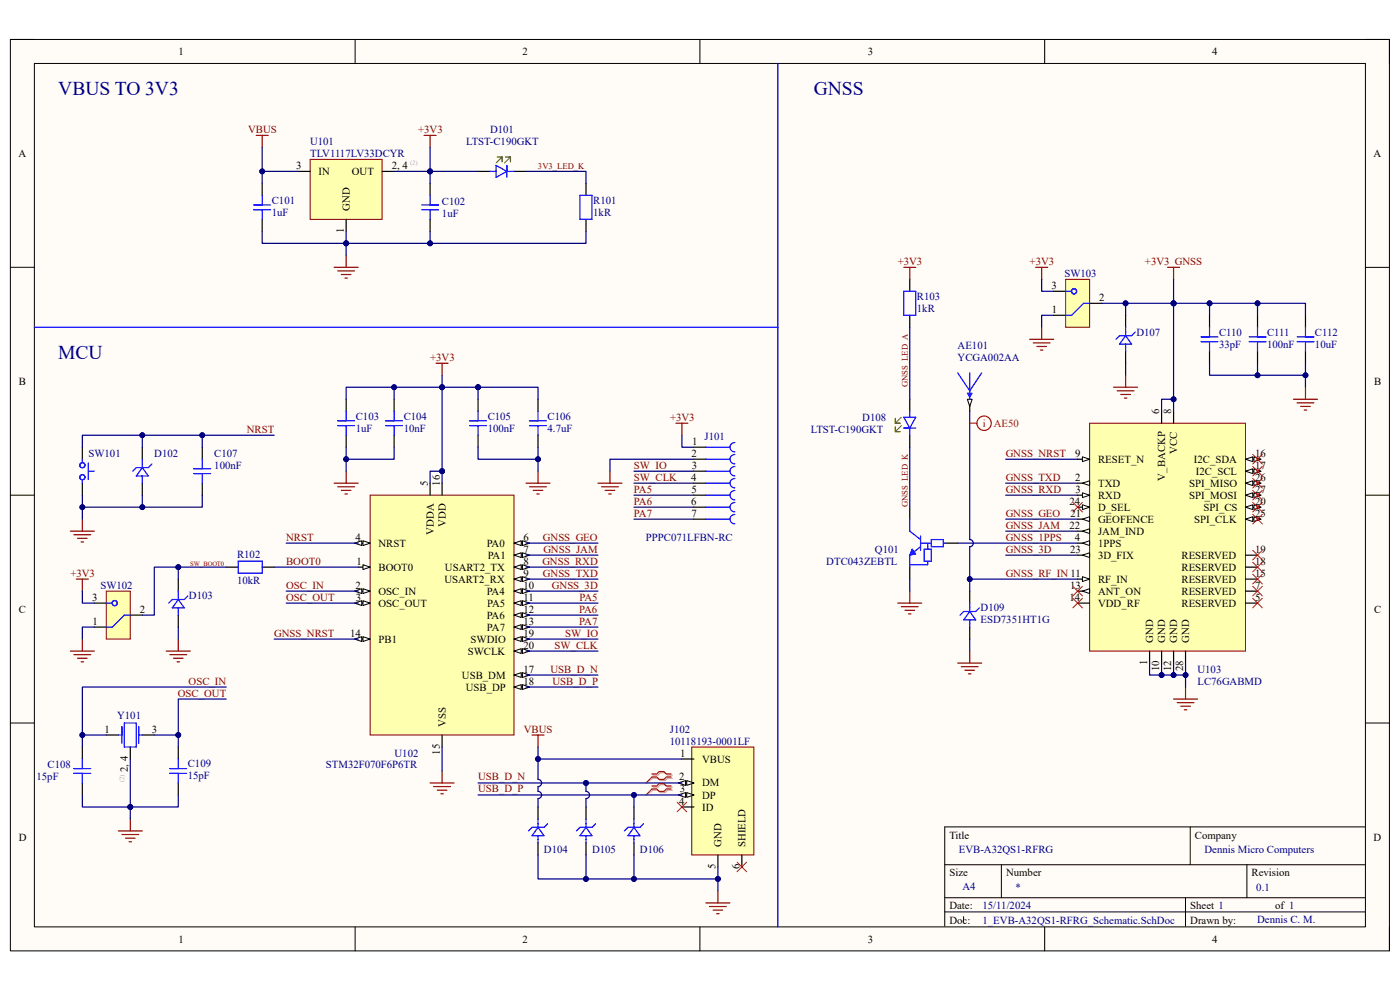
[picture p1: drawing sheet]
<svg xmlns="http://www.w3.org/2000/svg" width="297mm" height="210mm" viewBox="0 0 297 210" stroke-linecap="round" stroke-linejoin="round" font-family="sans-serif">
<defs><g id="words">
<g font-size="4.1" fill="#000080">
<text x="12.4" y="20.2">VBUS TO 3V3</text>
<text x="172.6" y="20.2">GNSS</text>
<text x="12.4" y="76.2">MCU</text>
</g>
<g font-size="2.3">
<text x="37.9" y="11.7">1</text>
<text x="110.9" y="11.7">2</text>
<text x="184.1" y="11.7">3</text>
<text x="257.1" y="11.7">4</text>
<text x="3.9" y="33.3">A</text>
<text x="62.8" y="35.9">3</text>
<text x="83.1" y="35.9">2, 4</text>
<text x="291.4" y="33.3">A</text>
<text x="67.6" y="37.1">IN</text>
<text x="74.6" y="37.1">OUT</text>
<text x="74.2" y="44.7" transform="rotate(-90 74.2 44.7)">GND</text>
<text x="72.9" y="49.4" transform="rotate(-90 72.9 49.4)">1</text>
<text x="223.1" y="61.3">3</text>
<text x="233.2" y="63.8">2</text>
<text x="223.2" y="66.4">1</text>
<text x="4" y="81.6">B</text>
<text x="291.5" y="81.6">B</text>
<text x="245.9" y="87.8" transform="rotate(-90 245.9 87.8)">6</text>
<text x="248.5" y="87.8" transform="rotate(-90 248.5 87.8)">8</text>
<text x="146.9" y="94.4">1</text>
<text x="146.6" y="102">4</text>
<text x="146.7" y="96.9">2</text>
<text x="146.8" y="99.4">3</text>
<text x="228.1" y="102">2</text>
<text x="228.1" y="96.9">9</text>
<text x="233" y="98.2">RESET_N</text>
<text x="247.2" y="101.9" transform="rotate(-90 247.2 101.9)">V_BACKP</text>
<text x="249.7" y="96.2" transform="rotate(-90 249.7 96.2)">VCC</text>
<text x="253.3" y="98.2">I2C_SDA</text>
<text x="253.7" y="100.7">I2C_SCL</text>
<text x="266.3" y="96.9">16</text>
<text x="266.3" y="99.4">17</text>
<text x="266.3" y="102">26</text>
<text x="90.8" y="103" transform="rotate(-90 90.8 103)">5</text>
<text x="93.3" y="103" transform="rotate(-90 93.3 103)">16</text>
<text x="146.6" y="107.1">6</text>
<text x="146.7" y="104.5">5</text>
<text x="226.9" y="107.1">24</text>
<text x="228.2" y="104.5">3</text>
<text x="233" y="103.3">TXD</text>
<text x="233" y="105.8">RXD</text>
<text x="252.3" y="103.3">SPI_MISO</text>
<text x="252.3" y="105.8">SPI_MOSI</text>
<text x="266.3" y="107.1">20</text>
<text x="266.3" y="104.5">27</text>
<text x="92" y="113.5" transform="rotate(-90 92 113.5)">VDDA</text>
<text x="94.6" y="111.7" transform="rotate(-90 94.6 111.7)">VDD</text>
<text x="146.7" y="109.6">7</text>
<text x="226.9" y="112.1">22</text>
<text x="227.1" y="109.6">21</text>
<text x="233" y="110.9">GEOFENCE</text>
<text x="233" y="113.4">JAM_IND</text>
<text x="233" y="108.3">D_SEL</text>
<text x="253.4" y="110.9">SPI_CLK</text>
<text x="255.3" y="108.3">SPI_CS</text>
<text x="266.3" y="109.6">25</text>
<text x="75.4" y="114.7">4</text>
<text x="75.6" y="119.8">1</text>
<text x="80.3" y="116">NRST</text>
<text x="103.3" y="116">PA0</text>
<text x="103.5" y="118.5">PA1</text>
<text x="111.1" y="114.7">6</text>
<text x="111.1" y="117.3">7</text>
<text x="111.1" y="119.8">8</text>
<text x="227" y="117.3">23</text>
<text x="228" y="114.7">4</text>
<text x="233" y="116">1PPS</text>
<text x="233" y="118.5">3D_FIX</text>
<text x="250.7" y="118.5">RESERVED</text>
<text x="266.3" y="119.8">18</text>
<text x="266.3" y="117.3">19</text>
<text x="75.4" y="124.9">2</text>
<text x="80.3" y="121.1">BOOT0</text>
<text x="94.3" y="123.6">USART2_RX</text>
<text x="94.4" y="121.1">USART2_TX</text>
<text x="111.1" y="122.3">9</text>
<text x="111.1" y="124.9">10</text>
<text x="227" y="124.9">13</text>
<text x="233" y="123.6">RF_IN</text>
<text x="250.7" y="123.6">RESERVED</text>
<text x="250.7" y="121.1">RESERVED</text>
<text x="266.3" y="124.9">7</text>
<text x="266.3" y="122.3">15</text>
<text x="4" y="130">C</text>
<text x="19.6" y="127.4">3</text>
<text x="29.7" y="130">2</text>
<text x="75.5" y="127.4">3</text>
<text x="80.3" y="126.2">OSC_IN</text>
<text x="80.3" y="128.7">OSC_OUT</text>
<text x="103.3" y="126.2">PA4</text>
<text x="103.3" y="131.2">PA6</text>
<text x="103.3" y="128.7">PA5</text>
<text x="111.1" y="127.4">11</text>
<text x="111.1" y="130">12</text>
<text x="226.9" y="127.4">14</text>
<text x="233" y="126.2">ANT_ON</text>
<text x="233" y="128.7">VDD_RF</text>
<text x="250.7" y="128.7">RESERVED</text>
<text x="250.7" y="126.2">RESERVED</text>
<text x="266.3" y="127.4">5</text>
<text x="291.5" y="130">C</text>
<text x="19.6" y="132.5">1</text>
<text x="74.3" y="135">14</text>
<text x="80.3" y="136.3">PB1</text>
<text x="99.8" y="136.3">SWDIO</text>
<text x="103.3" y="133.8">PA7</text>
<text x="111.1" y="132.5">13</text>
<text x="111.1" y="135">19</text>
<text x="111.1" y="137.6">20</text>
<text x="244.6" y="136.3" transform="rotate(-90 244.6 136.3)">GND</text>
<text x="247.2" y="136.3" transform="rotate(-90 247.2 136.3)">GND</text>
<text x="249.7" y="136.3" transform="rotate(-90 249.7 136.3)">GND</text>
<text x="252.3" y="136.3" transform="rotate(-90 252.3 136.3)">GND</text>
<text x="98" y="144">USB_DM</text>
<text x="99.2" y="138.9">SWCLK</text>
<text x="111.1" y="142.7">17</text>
<text x="243.4" y="141" transform="rotate(-90 243.4 141)">1</text>
<text x="245.9" y="142.4" transform="rotate(-90 245.9 142.4)">10</text>
<text x="248.5" y="142.4" transform="rotate(-90 248.5 142.4)">12</text>
<text x="251" y="142.3" transform="rotate(-90 251 142.3)">28</text>
<text x="98.8" y="146.5">USB_DP</text>
<text x="111.1" y="145.2">18</text>
<text x="22.2" y="155.4">1</text>
<text x="32.2" y="155.4">3</text>
<text x="94.6" y="154.1" transform="rotate(-90 94.6 154.1)">VSS</text>
<text x="93.3" y="160.1" transform="rotate(-90 93.3 160.1)">15</text>
<text x="144.3" y="160.5">1</text>
<text x="149" y="161.8">VBUS</text>
<text x="27.1" y="163.9" transform="rotate(-90 27.1 163.9)">2, 4</text>
<text x="144.1" y="165.6">2</text>
<text x="149" y="166.8">DM</text>
<text x="144.1" y="170.7">4</text>
<text x="144.2" y="168.1">3</text>
<text x="149" y="169.4">DP</text>
<text x="149" y="172">ID</text>
<text x="4" y="178.3">D</text>
<text x="153.1" y="179.6" transform="rotate(-90 153.1 179.6)">GND</text>
<text x="158.2" y="179.6" transform="rotate(-90 158.2 179.6)">SHIELD</text>
<text x="201.4" y="177.9">Title</text>
<text x="253.5" y="177.9">Company</text>
<text x="291.4" y="178.3">D</text>
<text x="151.8" y="184.4" transform="rotate(-90 151.8 184.4)">5</text>
<text x="156.9" y="184.4" transform="rotate(-90 156.9 184.4)">6</text>
<text x="201.4" y="185.9">Size</text>
<text x="213.4" y="185.9">Number</text>
<text x="265.5" y="185.9">Revision</text>
<text x="201.4" y="192.9">Date:</text>
<text x="201.4" y="195.9">Doc:</text>
<text x="252.5" y="195.9">Drawn by:</text>
<text x="252.5" y="192.9">Sheet 1</text>
<text x="270.5" y="192.9">of 1</text>
<text x="37.9" y="199.9">1</text>
<text x="110.9" y="199.9">2</text>
<text x="184.1" y="199.9">3</text>
<text x="257.1" y="199.9">4</text>
</g>
<g font-size="2.3" fill="#800000">
<text x="52.6" y="28.2">VBUS</text>
<text x="88.7" y="28.2">+3V3</text>
<text x="190.5" y="56.2">+3V3</text>
<text x="218.4" y="56.2">+3V3</text>
<text x="242.9" y="56.2">+3V3_GNSS</text>
<text x="91.3" y="76.5">+3V3</text>
<text x="142.2" y="89.3">+3V3</text>
<text x="52.4" y="91.8">NRST</text>
<text x="134.5" y="99.4">SW_IO</text>
<text x="134.5" y="102">SW_CLK</text>
<text x="213.4" y="102">GNSS_TXD</text>
<text x="213.4" y="96.9">GNSS_NRST</text>
<text x="134.5" y="104.5">PA5</text>
<text x="134.5" y="107.1">PA6</text>
<text x="213.4" y="104.5">GNSS_RXD</text>
<text x="134.5" y="109.6">PA7</text>
<text x="213.4" y="109.6">GNSS_GEO</text>
<text x="213.4" y="112.1">GNSS_JAM</text>
<text x="60.7" y="114.7">NRST</text>
<text x="60.7" y="119.8">BOOT0</text>
<text x="115.1" y="119.8">GNSS_RXD</text>
<text x="115.2" y="114.7">GNSS_GEO</text>
<text x="115.3" y="117.3">GNSS_JAM</text>
<text x="213.4" y="117.3">GNSS_3D</text>
<text x="213.4" y="114.7">GNSS_1PPS</text>
<text x="14.9" y="122.3">+3V3</text>
<text x="60.7" y="124.9">OSC_IN</text>
<text x="115.2" y="122.3">GNSS_TXD</text>
<text x="117.1" y="124.9">GNSS_3D</text>
<text x="213.4" y="122.3">GNSS_RF_IN 11</text>
<text x="60.7" y="127.4">OSC_OUT</text>
<text x="122.9" y="130">PA6</text>
<text x="122.9" y="127.4">PA5</text>
<text x="58.2" y="135">GNSS_NRST</text>
<text x="117.6" y="137.6">SW_CLK</text>
<text x="119.9" y="135">SW_IO</text>
<text x="122.9" y="132.5">PA7</text>
<text x="116.8" y="142.7">USB_D_N</text>
<text x="37.7" y="147.8">OSC_OUT</text>
<text x="40" y="145.2">OSC_IN</text>
<text x="117.2" y="145.2">USB_D_P</text>
<text x="111.1" y="155.4">VBUS</text>
<text x="101.4" y="165.6">USB_D_N</text>
<text x="101.4" y="168.1">USB_D_P</text>
</g>
<g font-size="2.3" fill="#000080">
<text x="104" y="28.2">D101</text>
<text x="65.8" y="30.7">U101</text>
<text x="65.8" y="33.3">TLV1117LV33DCYR</text>
<text x="98.9" y="30.7">LTST-C190GKT</text>
<text x="57.7" y="45.8">1uF</text>
<text x="57.7" y="43.2">C101</text>
<text x="93.8" y="46">1uF</text>
<text x="93.8" y="43.5">C102</text>
<text x="125.9" y="45.8">1kR</text>
<text x="125.9" y="43.2">R101</text>
<text x="225.8" y="58.7">SW103</text>
<text x="194.5" y="63.6">R103</text>
<text x="194.5" y="66.1">1kR</text>
<text x="241.1" y="71.2">D107</text>
<text x="258.6" y="71.2">C110</text>
<text x="268.8" y="71.2">C111</text>
<text x="279" y="71.2">C112</text>
<text x="203.2" y="74">AE101</text>
<text x="203.2" y="76.5">YCGA002AA</text>
<text x="258.6" y="73.7">33pF</text>
<text x="268.8" y="73.7">100nF</text>
<text x="279" y="73.7">10uF</text>
<text x="75.5" y="89">C103</text>
<text x="85.6" y="89">C104</text>
<text x="103.5" y="89">C105</text>
<text x="116.2" y="89">C106</text>
<text x="182.9" y="89.3">D108</text>
<text x="75.5" y="91.6">1uF</text>
<text x="85.6" y="91.6">10nF</text>
<text x="103.5" y="91.6">100nF</text>
<text x="116.2" y="91.6">4.7uF</text>
<text x="149.5" y="93.3">J101</text>
<text x="172" y="91.8">LTST-C190GKT</text>
<text x="18.8" y="96.9">SW101</text>
<text x="32.7" y="96.9">D102</text>
<text x="45.5" y="99.4">100nF</text>
<text x="45.5" y="96.9">C107</text>
<text x="50.3" y="118.3">R102</text>
<text x="137" y="114.7">PPPC071LFBN-RC</text>
<text x="175.3" y="119.8">DTC043ZEBTL</text>
<text x="185.6" y="117.3">Q101</text>
<text x="21.3" y="124.9">SW102</text>
<text x="50.3" y="123.9">10kR</text>
<text x="40.1" y="127.2">D103</text>
<text x="208" y="129.7">D109</text>
<text x="208" y="132.2">ESD7351HT1G</text>
<text x="254" y="142.7">U103</text>
<text x="254" y="145.2">LC76GABMD</text>
<text x="24.8" y="152.6">Y101</text>
<text x="142.1" y="155.4">J102</text>
<text x="83.7" y="160.5">U102</text>
<text x="142.1" y="157.9">10118193-0001LF</text>
<text x="7.7" y="165.6">15pF</text>
<text x="10.1" y="163">C108</text>
<text x="39.8" y="165.3">15pF</text>
<text x="39.8" y="162.8">C109</text>
<text x="69.1" y="163">STM32F070F6P6TR</text>
<text x="115.4" y="180.8">D104</text>
<text x="125.6" y="180.8">D105</text>
<text x="135.8" y="180.8">D106</text>
<text x="203.4" y="180.9">EVB-A32QS1-RFRG</text>
<text x="255.5" y="180.9">Dennis Micro Computers</text>
<text x="204.2" y="188.7">A4</text>
<text x="215.4" y="188.9">*</text>
<text x="266.5" y="188.9">0.1</text>
<text x="208.4" y="192.9">15/11/2024</text>
<text x="208.4" y="195.9">1_EVB-A32QS1-RFRG_Schematic.SchDoc</text>
<text x="266.7" y="195.8">Dennis C. M.</text>
</g>
<g font-size="2.3" fill="#f00">
<text x="208.5" y="90.6">i</text>
<text x="210.8" y="90.6">AE50</text>
</g>
<g font-size="1.8" fill="#800000">
<text x="114.1" y="35.9">3V3_LED_K</text>
<text x="192.6" y="82.1" transform="rotate(-90 192.6 82.1)">GNSS_LED_A</text>
<text x="192.6" y="107.6" transform="rotate(-90 192.6 107.6)">GNSS_LED_K</text>
</g>
<g font-size="1.4" fill="#b2b0ad">
<text x="87" y="35">(2)</text>
<text x="26.3" y="166" transform="rotate(-90 26.3 166)">(2)</text>
</g>
<text font-size="1.4" fill="#800000" x="40.3" y="120">SW_BOOT0</text>
</g></defs>
<path d="M2.2 8.4h292.6v193.3h-292.6z" fill-rule="evenodd" fill="#fffcf8"/>
<path d="M2.2 8.4h292.6v193.3h-292.6z" fill="none" stroke="#000" stroke-width=".21"/>
<path d="M7.3 13.5h282.4v183.1h-282.4z" fill-rule="evenodd" fill="#fffcf8"/>
<g fill="none" stroke="#000" stroke-width=".21">
<path d="M2.2 8.4h5.1M7.3 13.5h282.4v183.1h-282.4zM75.3 8.4v5.1M148.5 8.4v5.1M221.6 8.4v5.1M289.7 8.4h5.1v5.1M2.2 56.7h5.1M289.7 56.7h5.1M2.2 105h5.1M289.7 105.1h5.1M2.2 153.4h5.1M289.7 153.4h5.1"/>
<path d="M252.5 175.4v8M289.6 175.4h-89.2v21.1M75.3 196.6v5.1M148.5 196.6v5.1M200.4 183.4h89.2M200.4 190.4h89.2M200.4 193.5h89.2M204.4 194.5v1M212.4 183.4v7M221.6 196.6v5.1M251.5 190.4v6.1M264.5 183.4v7"/>
<path d="M294.8 196.6v5.1"/>
</g>
<path d="M65.8 33.8h15.3v12.7h-15.3z" fill-rule="evenodd" fill="#ffffb0"/>
<path d="M65.8 33.8h15.3v12.7h-15.3z" fill="none" stroke="#800000" stroke-width=".21"/>
<path d="M63.3 36.4h2.5M81.1 36.4h2.5M73.4 46.5v2.6" fill="none" stroke="#000" stroke-width=".25"/>
<path d="M78.5 105h30.6v50.9h-30.6z" fill-rule="evenodd" fill="#ffffb0"/>
<path d="M78.5 105h30.6v50.9h-30.6z" fill="none" stroke="#800000" stroke-width=".21"/>
<path d="M76 120.3h2.5" fill="none" stroke="#000" stroke-width=".25"/>
<path d="M77 119.8l1.5 .5-1.5 .5z" fill="#f8fcff"/>
<path d="M77 119.8l1.5 .5-1.5 .5z" fill="none" stroke="#000" stroke-width=".21"/>
<path d="M76 125.4h2.5" fill="none" stroke="#000" stroke-width=".25"/>
<path d="M77 124.9l1.5 .5-1.5 .5z" fill="#f8fcff"/>
<path d="M77 124.9l1.5 .5-1.5 .5z" fill="none" stroke="#000" stroke-width=".21"/>
<path d="M75.2 125.4l1.5-.5v1z" fill="#f8fcff"/>
<path d="M75.2 125.4l1.5-.5v1z" fill="none" stroke="#000" stroke-width=".21"/>
<path d="M76 127.9h2.5" fill="none" stroke="#000" stroke-width=".25"/>
<path d="M77 127.4l1.5 .5-1.5 .5z" fill="#f8fcff"/>
<path d="M77 127.4l1.5 .5-1.5 .5z" fill="none" stroke="#000" stroke-width=".21"/>
<path d="M75.2 127.9l1.5-.5v1z" fill="#f8fcff"/>
<path d="M75.2 127.9l1.5-.5v1z" fill="none" stroke="#000" stroke-width=".21"/>
<path d="M76 115.2h2.5" fill="none" stroke="#000" stroke-width=".25"/>
<path d="M77 114.7l1.5 .5-1.5 .5z" fill="#f8fcff"/>
<path d="M77 114.7l1.5 .5-1.5 .5z" fill="none" stroke="#000" stroke-width=".21"/>
<path d="M75.2 115.2l1.5-.5v1z" fill="#f8fcff"/>
<path d="M75.2 115.2l1.5-.5v1z" fill="none" stroke="#000" stroke-width=".21"/>
<path d="M91.2 102.5v2.5M109.1 115.2h2.5" fill="none" stroke="#000" stroke-width=".25"/>
<path d="M109.1 115.2l1.5-.5v1z" fill="#f8fcff"/>
<path d="M109.1 115.2l1.5-.5v1z" fill="none" stroke="#000" stroke-width=".21"/>
<path d="M110.8 114.7l1.6 .5-1.6 .5z" fill="#f8fcff"/>
<path d="M110.8 114.7l1.6 .5-1.6 .5z" fill="none" stroke="#000" stroke-width=".21"/>
<path d="M109.1 117.8h2.5" fill="none" stroke="#000" stroke-width=".25"/>
<path d="M109.1 117.8l1.5-.5v1z" fill="#f8fcff"/>
<path d="M109.1 117.8l1.5-.5v1z" fill="none" stroke="#000" stroke-width=".21"/>
<path d="M110.8 117.3l1.6 .5-1.6 .5z" fill="#f8fcff"/>
<path d="M110.8 117.3l1.6 .5-1.6 .5z" fill="none" stroke="#000" stroke-width=".21"/>
<path d="M109.1 120.3h2.5" fill="none" stroke="#000" stroke-width=".25"/>
<path d="M109.1 120.3l1.5-.5v1z" fill="#f8fcff"/>
<path d="M109.1 120.3l1.5-.5v1z" fill="none" stroke="#000" stroke-width=".21"/>
<path d="M110.8 119.8l1.6 .5-1.6 .5z" fill="#f8fcff"/>
<path d="M110.8 119.8l1.6 .5-1.6 .5z" fill="none" stroke="#000" stroke-width=".21"/>
<path d="M109.1 122.9h2.5" fill="none" stroke="#000" stroke-width=".25"/>
<path d="M109.1 122.9l1.5-.6v1.1z" fill="#f8fcff"/>
<path d="M109.1 122.9l1.5-.6v1.1z" fill="none" stroke="#000" stroke-width=".21"/>
<path d="M110.8 122.3l1.6 .6-1.6 .5z" fill="#f8fcff"/>
<path d="M110.8 122.3l1.6 .6-1.6 .5z" fill="none" stroke="#000" stroke-width=".21"/>
<path d="M109.1 125.4h2.5" fill="none" stroke="#000" stroke-width=".25"/>
<path d="M109.1 125.4l1.5-.5v1z" fill="#f8fcff"/>
<path d="M109.1 125.4l1.5-.5v1z" fill="none" stroke="#000" stroke-width=".21"/>
<path d="M110.8 124.9l1.6 .5-1.6 .5z" fill="#f8fcff"/>
<path d="M110.8 124.9l1.6 .5-1.6 .5z" fill="none" stroke="#000" stroke-width=".21"/>
<path d="M109.1 127.9h2.5" fill="none" stroke="#000" stroke-width=".25"/>
<path d="M109.1 127.9l1.5-.5v1z" fill="#f8fcff"/>
<path d="M109.1 127.9l1.5-.5v1z" fill="none" stroke="#000" stroke-width=".21"/>
<path d="M110.8 127.4l1.6 .5-1.6 .5z" fill="#f8fcff"/>
<path d="M110.8 127.4l1.6 .5-1.6 .5z" fill="none" stroke="#000" stroke-width=".21"/>
<path d="M109.1 130.5h2.5" fill="none" stroke="#000" stroke-width=".25"/>
<path d="M109.1 130.5l1.5-.5v1z" fill="#f8fcff"/>
<path d="M109.1 130.5l1.5-.5v1z" fill="none" stroke="#000" stroke-width=".21"/>
<path d="M110.8 130l1.6 .5-1.6 .5z" fill="#f8fcff"/>
<path d="M110.8 130l1.6 .5-1.6 .5z" fill="none" stroke="#000" stroke-width=".21"/>
<path d="M109.1 133h2.5" fill="none" stroke="#000" stroke-width=".25"/>
<path d="M109.1 133l1.5-.5v1z" fill="#f8fcff"/>
<path d="M109.1 133l1.5-.5v1z" fill="none" stroke="#000" stroke-width=".21"/>
<path d="M110.8 132.5l1.6 .5-1.6 .5z" fill="#f8fcff"/>
<path d="M110.8 132.5l1.6 .5-1.6 .5z" fill="none" stroke="#000" stroke-width=".21"/>
<path d="M76 135.6h2.5" fill="none" stroke="#000" stroke-width=".25"/>
<path d="M77 135.1l1.5 .5-1.5 .5z" fill="#f8fcff"/>
<path d="M77 135.1l1.5 .5-1.5 .5z" fill="none" stroke="#000" stroke-width=".21"/>
<path d="M75.2 135.6l1.5-.5v1z" fill="#f8fcff"/>
<path d="M75.2 135.6l1.5-.5v1z" fill="none" stroke="#000" stroke-width=".21"/>
<path d="M93.8 102.5v2.5M93.8 155.9v2.6M109.1 143.2h2.5" fill="none" stroke="#000" stroke-width=".25"/>
<path d="M109.1 143.2l1.5-.5v1z" fill="#f8fcff"/>
<path d="M109.1 143.2l1.5-.5v1z" fill="none" stroke="#000" stroke-width=".21"/>
<path d="M110.8 142.7l1.6 .5-1.6 .5z" fill="#f8fcff"/>
<path d="M110.8 142.7l1.6 .5-1.6 .5z" fill="none" stroke="#000" stroke-width=".21"/>
<path d="M109.1 145.7h2.5" fill="none" stroke="#000" stroke-width=".25"/>
<path d="M109.1 145.7l1.5-.5v1.1z" fill="#f8fcff"/>
<path d="M109.1 145.7l1.5-.5v1.1z" fill="none" stroke="#000" stroke-width=".21"/>
<path d="M110.8 145.2l1.6 .5-1.6 .6z" fill="#f8fcff"/>
<path d="M110.8 145.2l1.6 .5-1.6 .6z" fill="none" stroke="#000" stroke-width=".21"/>
<path d="M109.1 135.6h2.5" fill="none" stroke="#000" stroke-width=".25"/>
<path d="M109.1 135.6l1.5-.5v1z" fill="#f8fcff"/>
<path d="M109.1 135.6l1.5-.5v1z" fill="none" stroke="#000" stroke-width=".21"/>
<path d="M110.8 135.1l1.6 .5-1.6 .5z" fill="#f8fcff"/>
<path d="M110.8 135.1l1.6 .5-1.6 .5z" fill="none" stroke="#000" stroke-width=".21"/>
<path d="M109.1 138.1h2.5" fill="none" stroke="#000" stroke-width=".25"/>
<path d="M109.1 138.1l1.5-.5v1z" fill="#f8fcff"/>
<path d="M109.1 138.1l1.5-.5v1z" fill="none" stroke="#000" stroke-width=".21"/>
<path d="M110.8 137.6l1.6 .5-1.6 .5z" fill="#f8fcff"/>
<path d="M110.8 137.6l1.6 .5-1.6 .5z" fill="none" stroke="#000" stroke-width=".21"/>
<path d="M231.2 89.8h33v48.3h-33z" fill-rule="evenodd" fill="#ffffb0"/>
<path d="M231.2 89.8h33v48.3h-33z" fill="none" stroke="#800000" stroke-width=".21"/>
<path d="M228.6 102.5h2.6M243.9 138.1v2.6" fill="none" stroke="#000" stroke-width=".25"/>
<path d="M229.6 102.5l1.6-.5v1z" fill="#f8fcff"/>
<path d="M229.6 102.5l1.6-.5v1z" fill="none" stroke="#000" stroke-width=".21"/>
<path d="M228.6 105.1h2.6" fill="none" stroke="#000" stroke-width=".25"/>
<path d="M229.6 104.5l1.6 .6-1.6 .5z" fill="#f8fcff"/>
<path d="M229.6 104.5l1.6 .6-1.6 .5z" fill="none" stroke="#000" stroke-width=".21"/>
<path d="M228.6 115.2h2.6" fill="none" stroke="#000" stroke-width=".25"/>
<path d="M229.6 115.2l1.6-.5v1z" fill="#f8fcff"/>
<path d="M229.6 115.2l1.6-.5v1z" fill="none" stroke="#000" stroke-width=".21"/>
<path d="M228.6 97.4h2.6M246.4 87.2v2.6M249 87.2v2.6M264.2 127.9h2.6M264.2 125.4h2.6" fill="none" stroke="#000" stroke-width=".25"/>
<path d="M229.6 96.9l1.6 .5-1.6 .5z" fill="#f8fcff"/>
<path d="M229.6 96.9l1.6 .5-1.6 .5z" fill="none" stroke="#000" stroke-width=".21"/>
<path d="M228.6 122.9h2.6M246.4 138.1v2.6" fill="none" stroke="#000" stroke-width=".25"/>
<path d="M229.6 122.3l1.6 .6-1.6 .5z" fill="#f8fcff"/>
<path d="M229.6 122.3l1.6 .6-1.6 .5z" fill="none" stroke="#000" stroke-width=".21"/>
<path d="M228.6 125.4h2.6M249 138.1v2.6" fill="none" stroke="#000" stroke-width=".25"/>
<path d="M229.6 125.4l1.6-.5v1z" fill="#f8fcff"/>
<path d="M229.6 125.4l1.6-.5v1z" fill="none" stroke="#000" stroke-width=".21"/>
<path d="M264.2 97.4h2.6M228.6 127.9h2.6M264.2 122.9h2.6" fill="none" stroke="#000" stroke-width=".25"/>
<path d="M264.2 97.4l1.6-.5v1z" fill="#f8fcff"/>
<path d="M264.2 97.4l1.6-.5v1z" fill="none" stroke="#000" stroke-width=".21"/>
<path d="M266 96.9l1.5 .5-1.5 .5z" fill="#f8fcff"/>
<path d="M266 96.9l1.5 .5-1.5 .5z" fill="none" stroke="#000" stroke-width=".21"/>
<path d="M264.2 100h2.6" fill="none" stroke="#000" stroke-width=".25"/>
<path d="M264.2 100l1.6-.5v1z" fill="#f8fcff"/>
<path d="M264.2 100l1.6-.5v1z" fill="none" stroke="#000" stroke-width=".21"/>
<path d="M266 99.5l1.5 .5-1.5 .5z" fill="#f8fcff"/>
<path d="M266 99.5l1.5 .5-1.5 .5z" fill="none" stroke="#000" stroke-width=".21"/>
<path d="M264.2 117.8h2.6M264.2 107.6h2.6M264.2 120.3h2.6" fill="none" stroke="#000" stroke-width=".25"/>
<path d="M264.2 107.6l1.6-.5v1z" fill="#f8fcff"/>
<path d="M264.2 107.6l1.6-.5v1z" fill="none" stroke="#000" stroke-width=".21"/>
<path d="M266 107.1l1.5 .5-1.5 .5z" fill="#f8fcff"/>
<path d="M266 107.1l1.5 .5-1.5 .5z" fill="none" stroke="#000" stroke-width=".21"/>
<path d="M228.6 110.1h2.6" fill="none" stroke="#000" stroke-width=".25"/>
<path d="M229.6 110.1l1.6-.5v1z" fill="#f8fcff"/>
<path d="M229.6 110.1l1.6-.5v1z" fill="none" stroke="#000" stroke-width=".21"/>
<path d="M228.6 112.7h2.6" fill="none" stroke="#000" stroke-width=".25"/>
<path d="M229.6 112.7l1.6-.5v1z" fill="#f8fcff"/>
<path d="M229.6 112.7l1.6-.5v1z" fill="none" stroke="#000" stroke-width=".21"/>
<path d="M228.6 117.8h2.6" fill="none" stroke="#000" stroke-width=".25"/>
<path d="M229.6 117.8l1.6-.5v1z" fill="#f8fcff"/>
<path d="M229.6 117.8l1.6-.5v1z" fill="none" stroke="#000" stroke-width=".21"/>
<path d="M228.6 107.6h2.6" fill="none" stroke="#000" stroke-width=".25"/>
<path d="M229.6 107.1l1.6 .5-1.6 .5z" fill="#f8fcff"/>
<path d="M229.6 107.1l1.6 .5-1.6 .5z" fill="none" stroke="#000" stroke-width=".21"/>
<path d="M264.2 110.1h2.6" fill="none" stroke="#000" stroke-width=".25"/>
<path d="M264.2 110.1l1.6-.5v1z" fill="#f8fcff"/>
<path d="M264.2 110.1l1.6-.5v1z" fill="none" stroke="#000" stroke-width=".21"/>
<path d="M266 109.6l1.5 .5-1.5 .5z" fill="#f8fcff"/>
<path d="M266 109.6l1.5 .5-1.5 .5z" fill="none" stroke="#000" stroke-width=".21"/>
<path d="M264.2 102.5h2.6" fill="none" stroke="#000" stroke-width=".25"/>
<path d="M264.2 102.5l1.6-.5v1z" fill="#f8fcff"/>
<path d="M264.2 102.5l1.6-.5v1z" fill="none" stroke="#000" stroke-width=".21"/>
<path d="M266 102l1.5 .5-1.5 .5z" fill="#f8fcff"/>
<path d="M266 102l1.5 .5-1.5 .5z" fill="none" stroke="#000" stroke-width=".21"/>
<path d="M264.2 105.1h2.6" fill="none" stroke="#000" stroke-width=".25"/>
<path d="M264.2 105.1l1.6-.6v1.1z" fill="#f8fcff"/>
<path d="M264.2 105.1l1.6-.6v1.1z" fill="none" stroke="#000" stroke-width=".21"/>
<path d="M266 104.5l1.5 .6-1.5 .5z" fill="#f8fcff"/>
<path d="M266 104.5l1.5 .6-1.5 .5z" fill="none" stroke="#000" stroke-width=".21"/>
<g fill="none" stroke="#000" stroke-width=".25">
<path d="M55.6 38.9v2.5M91.2 38.9v2.5M101.4 36.4h2.6M109.1 36.4h2.5M124.3 38.9v2.5M55.6 46.5v2.6M91.2 46.5v2.6M124.3 46.5v2.6M17.5 94.9v2.5M30.2 94.9v2.5M42.9 94.9v2.5M73.4 84.7v2.5"/>
<path d="M73.4 92.3v2.6M83.6 84.7v2.5M83.6 92.3v2.6M101.4 84.7v2.5M101.4 92.3v2.6M114.1 84.7v2.5M114.1 92.3v2.6M17.5 102.5v2.5M30.2 102.5v2.5M42.9 102.5v2.5M20 133h2.6M20 127.9h2.6"/>
<path d="M27.6 130.5h2.6M251.5 138.1v2.6"/>
</g>
<g fill="none" stroke="#00f" stroke-width=".25">
<path d="M104 36.4h1.2M105.2 35.1l2.3 1.3-2.3 1.2zM107.5 36.4h1.6M107.5 35.1v2.5M53.8 44.5h3.6M53.8 43.5h3.6M55.6 41.4v2.1M55.6 44.5v2M89.5 44.5h3.5M89.5 43.5h3.5M91.2 41.4v2.1M91.2 44.5v2"/>
<path d="M123 41.4h2.6v5.1h-2.6zM17.5 97.4v.8M18.7 98.2v3.5M18.7 100h1.3M30.2 97.4v1.8M30.2 99.2l1.3 1.8h-2.6zM32.2 98.4l-.7 .8h-2.6l-.7 .8M41.1 99.4h3.6M42.9 97.4v2M71.7 90.3h3.5M71.7 89.3h3.5M73.4 87.2v2.1"/>
<path d="M73.4 90.3v2M81.8 90.3h3.6M81.8 89.3h3.6M83.6 87.2v2.1M83.6 90.3v2M99.6 90.3h3.6M99.6 89.3h3.6M101.4 87.2v2.1M101.4 90.3v2M112.4 90.3h3.5M112.4 89.3h3.5M114.1 87.2v2.1"/>
<path d="M114.1 90.3v2M17.5 101.7v.8M30.2 101v1.5M41.1 100.5h3.6M42.9 100.5v2"/>
<circle cx="17.5" cy="98.7" r=".55"/>
<circle cx="17.5" cy="101.2" r=".55"/>
</g>
<g fill="none" stroke="#800000" stroke-width=".25">
<path d="M54.4 28.7h2.5M55.6 28.7v2.6M90 28.7h2.5M91.2 28.7v2.6M70.9 56.7h5.1M71.7 57.5h3.5M72.4 58.2h2.1M73.2 59h.5M73.4 54.2v2.5M92.5 77.1h2.6M93.8 77.1v2.5M73.4 100v2.5"/>
<path d="M114.1 100v2.5M14.9 112.7h5.1M15.7 113.4h3.6M16.5 114.2h2M17.2 115h.5M17.5 110.1v2.6M70.9 102.5h5.1M71.7 103.3h3.5M72.4 104h2.1M73.2 104.8h.5M111.6 102.5h5.1M112.4 103.3h3.5"/>
<path d="M113.1 104h2.1M113.9 104.8h.5M91.2 166.1h5.1M92 166.9h3.6M92.8 167.6h2M93.5 168.4h.5M93.8 163.6v2.5"/>
</g>
<path d="M105.5 33.3h1M106.5 33.3l-1.3 1.3M106.5 33.3v1M107.3 33.3h1M108.3 33.3l-1.3 1.3M108.3 33.3v1" fill="none" stroke="#0f0" stroke-width=".25"/>
<path d="M22.6 125.4h5v10.2h-5z" fill-rule="evenodd" fill="#ffffb0"/>
<path d="M22.6 125.4h5v10.2h-5z" fill="none" stroke="#800000" stroke-width=".21"/>
<g fill="none" stroke="#00f" stroke-width=".25">
<path d="M50.5 119h5.1v2.6h-5.1zM22.6 127.9h1.2M27.6 130.5h-1.2l-2.6 2.5h-1.2M37.8 125.4v1.8M37.8 129v1.5M37.8 127.2l1.3 1.8h-2.6zM39.9 126.4l-.8 .8h-2.6l-.7 .7M25.1 155.9h.8M25.9 154.1v3.6M26.4 153.4h2.5v5.1h-2.5zM29.4 155.9h.8M29.4 154.1v3.6"/>
<path d="M15.7 164.1h3.6M15.7 163h3.6M17.5 161v2M17.5 164.1v2M36 164.1h3.6M36 163h3.6M37.8 161v2M37.8 164.1v2"/>
<circle cx="24.3" cy="127.9" r=".55"/>
</g>
<g fill="none" stroke="#800000" stroke-width=".25">
<path d="M14.9 138.1h5.1M15.7 138.9h3.6M16.2 122.9h2.5M16.5 139.6h2M17.5 122.9v2.5M17.5 135.6v2.5M35.3 138.1h5.1M36 138.9h3.6M36.8 139.6h2M37.8 135.6v2.5M17.2 140.4h.5M37.6 140.4h.5"/>
<path d="M25.1 176.3h5.1M25.9 177h3.5M26.6 177.8h2.1M27.4 178.6h.5M27.6 173.7v2.6"/>
</g>
<path d="M37.8 122.9v2.5M37.8 130.5v2.5M48 120.3h2.5M55.6 120.3h2.6M17.5 158.5v2.5M22.6 155.9h2.5M27.6 158.5v2.5M30.2 155.9h2.5M37.8 158.5v2.5M17.5 166.1v2.5M37.8 166.1v2.5" fill="none" stroke="#000" stroke-width=".25"/>
<path d="M146.8 158.5h13.1v22.9h-13.1z" fill-rule="evenodd" fill="#ffffb0"/>
<path d="M146.8 158.5h13.1v22.9h-13.1z" fill="none" stroke="#800000" stroke-width=".21"/>
<path d="M144.7 161h2.5M144.7 166.1h2.5" fill="none" stroke="#000" stroke-width=".25"/>
<path d="M145.7 165.6l1.5 .5-1.5 .5z" fill="#f8fcff"/>
<path d="M145.7 165.6l1.5 .5-1.5 .5z" fill="none" stroke="#000" stroke-width=".21"/>
<path d="M143.9 166.1l1.5-.5v1z" fill="#f8fcff"/>
<path d="M143.9 166.1l1.5-.5v1z" fill="none" stroke="#000" stroke-width=".21"/>
<path d="M144.7 168.6h2.5" fill="none" stroke="#000" stroke-width=".25"/>
<path d="M145.7 168.1l1.5 .5-1.5 .6z" fill="#f8fcff"/>
<path d="M145.7 168.1l1.5 .5-1.5 .6z" fill="none" stroke="#000" stroke-width=".21"/>
<path d="M143.9 168.6l1.5-.5v1.1z" fill="#f8fcff"/>
<path d="M143.9 168.6l1.5-.5v1.1z" fill="none" stroke="#000" stroke-width=".21"/>
<g fill="none" stroke="#000" stroke-width=".25">
<path d="M223.5 66.9h2.6M223.5 61.8h2.6M231.2 64.3h2.5M256.6 66.9v2.5M256.6 74.5v2.6M266.8 66.9v2.5M266.8 74.5v2.6M277 66.9v2.5M277 74.5v2.6M114.1 171.2v2.5M114.1 178.8v2.6M124.3 171.2v2.5"/>
<path d="M124.3 178.8v2.6M134.5 171.2v2.5M134.5 178.8v2.6M144.7 171.2h2.5M152.3 181.4v2.5M157.4 181.4v2.5"/>
</g>
<g fill="none" stroke="#f00" stroke-width=".21">
<path d="M265.8 96.4l2 2M265.8 98.9l2 2.1M267.8 96.4l-2 2M267.8 98.9l-2 2.1M227.6 106.6l2 2M229.6 106.6l-2 2M265.8 116.7l2 2.1M265.8 119.3l2 2M265.8 101.5l2 2M265.8 104l2 2.1M265.8 106.6l2 2M265.8 109.1l2 2.1"/>
<path d="M267.8 116.7l-2 2.1M267.8 119.3l-2 2M267.8 101.5l-2 2M267.8 104l-2 2.1M267.8 106.6l-2 2M267.8 109.1l-2 2.1M265.8 121.8l2 2.1M265.8 124.4l2 2M265.8 126.9l2 2.1M267.8 121.8l-2 2.1M267.8 124.4l-2 2M267.8 126.9l-2 2.1"/>
<path d="M138.3 164.8l-1.3 1.3M138.3 167.4l-1.3 1.2M143.6 170.2l2.1 2M145.7 170.2l-2.1 2M156.4 182.9l2 2M158.4 182.9l-2 2"/>
</g>
<g fill="none" stroke="#00f" stroke-width=".25">
<path d="M254.8 72.5h3.6M254.8 71.5h3.6M256.6 69.4v2.1M256.6 72.5v2M265 72.5h3.6M265 71.5h3.6M266.8 69.4v2.1M266.8 72.5v2M275.2 72.5h3.5M275.2 71.5h3.5M277 69.4v2.1M277 72.5v2"/>
<path d="M114.1 173.7v1.8M114.1 177.3v1.5M114.1 175.5l1.3 1.8h-2.5zM116.2 174.8l-.8 .7h-2.5l-.8 .8M124.3 175.5l1.3 1.8h-2.6zM124.3 173.7v1.8M124.3 177.3v1.5M126.4 174.8l-.8 .7h-2.6l-.7 .8M134.5 175.5l1.3 1.8h-2.6zM134.5 173.7v1.8M134.5 177.3v1.5M136.5 174.8l-.7 .7h-2.6l-.7 .8"/>
</g>
<g fill="none" stroke="#800000" stroke-width=".25">
<path d="M274.4 84.7h5.1M275.2 85.5h3.5M275.9 86.2h2.1M276.7 87h.5M277 82.1v2.6M112.9 155.9h2.5M114.1 155.9v2.6M249 148.3h5.1M249.7 149.1h3.6M250.5 149.8h2M251.3 150.6h.5M251.5 145.8v2.5"/>
<path d="M149.8 191.5h5M150.5 192.3h3.6M151.3 193.1h2M152.1 193.8h.5M152.3 189v2.5"/>
</g>
<path d="M138.6 164.4h1l.5-.5h1l.5 .5h1M138.6 165.1h1l.5 .5h1l.5-.5h1M138.6 167h1l.5-.5h1l.5 .5h1M138.6 167.6h1l.5 .5h1l.5-.5h1" fill="none" stroke="#d0a19e" stroke-width=".25"/>
<path d="M138.6 165.1l-1.6 1M138.6 167.6l-1.6 1" fill="none" stroke="#d0a19e" stroke-width=".21"/>
<path d="M138.3 164.2h1l.5-.5h1.1l.5 .5h1M138.3 164.8h1l.5 .5h1.1l.5-.5h1M138.3 166.7h1l.5-.5h1.1l.5 .5h1M138.3 167.4h1l.5 .5h1.1l.5-.5h1" fill="none" stroke="#f00" stroke-width=".25"/>
<path d="M226.1 59.3h5.1v10.1h-5.1z" fill-rule="evenodd" fill="#ffffb0"/>
<path d="M226.1 59.3h5.1v10.1h-5.1z" fill="none" stroke="#800000" stroke-width=".21"/>
<g fill="none" stroke="#00f" stroke-width=".25">
<path d="M226.1 61.8h1.3M231.2 64.3h-1.3l-2.5 2.6h-1.3M238.8 69.4v1.8M238.8 73v1.5M238.8 71.2l1.3 1.8h-2.6zM240.8 70.5l-.7 .7h-2.6l-.7 .8M193 110.1v2.6l2.3 1.8M195.3 113.7v3M195.3 116l-2.3 1.8v2.5M195.3 115.2h2.3M196.1 116.5h1.5v2.5h-1.5zM196.8 115.2v1.3"/>
<path d="M196.8 119v.8h-3.8M197.6 114.5h2.5v1.5h-2.5zM200.1 115.2h.5"/>
<circle cx="227.9" cy="61.8" r=".55"/>
<circle cx="227.9" cy="61.8" r=".54"/>
</g>
<path d="M238.8 66.9v2.5M238.8 74.5v2.6M193 107.6v2.5M200.6 115.2h2.6M193 120.3v2.6" fill="none" stroke="#000" stroke-width=".25"/>
<g fill="none" stroke="#800000" stroke-width=".25">
<path d="M219.7 56.7h2.6M221 56.7v2.6M247.7 56.7h2.5M249 56.7v2.6M218.5 72h5M219.2 72.7h3.6M220 73.5h2M220.7 74.3h.5M221 69.4v2.6M238.8 79.6v2.5M236.3 82.1h5M237 82.9h3.6"/>
<path d="M237.8 83.7h2M238.5 84.4h.6"/>
</g>
<path d="M193.5 116.5l.8 1-1.3 .3z" fill="#00f"/>
<path d="M191.7 61.8h2.6v5.1h-2.6zM191.7 88.5h2.6l-1.3 2.3zM191.7 90.8h2.6M193 87.2v1.3M193 90.8v1.5M193.5 116.5l.8 1-1.3 .3z" fill="none" stroke="#00f" stroke-width=".25"/>
<path d="M191.7 56.7h2.6M193 56.7v2.6M190.5 127.9h5M191.2 128.7h3.6M192 129.5h2M192.8 130.2h.5M193 125.4v2.5" fill="none" stroke="#800000" stroke-width=".25"/>
<path d="M193 59.3v2.5M193 66.9v2.5M193 84.7v2.5M193 92.3v2.6M205.7 84.7v2.5" fill="none" stroke="#000" stroke-width=".25"/>
<path d="M189.9 88.8v1M189.9 90.6v1M189.9 89.8h1.1M189.9 91.6h1.1M191.2 88.5l-1.3 1.3M191.2 90.3l-1.3 1.3" fill="none" stroke="#0f0" stroke-width=".25"/>
<path d="M205.2 84.7h1l-.5 1.5z" fill="#f8fcff"/>
<path d="M205.2 84.7h1l-.5 1.5z" fill="none" stroke="#000" stroke-width=".21"/>
<path d="M203.2 79.1l2.5 3.8 2.6-3.8M205.7 79.1v5.6" fill="none" stroke="#00f" stroke-width=".25"/>
<path d="M205.2 83.4h1l-.5 .8z" fill-rule="evenodd" fill="#00f"/>
<g fill="none" stroke="#00f" stroke-width=".25">
<path d="M165 13.5v183.1M7.3 69.4h157.7M149.8 94.9h5M149.8 97.4h5M149.8 100h5M155.9 93.9a.99 .99 0 0 0-1 1 .99 .99 0 0 0 1 1M155.9 96.4a.99 .99 0 0 0-1 1 .99 .99 0 0 0 1 1M155.9 99a.99 .99 0 0 0-1 .9 .99 .99 0 0 0 1 1M205.2 83.4h1l-.5 .8zM149.8 102.5h5M149.8 105h5M149.8 107.6h5"/>
<path d="M149.8 110.1h5M155.9 101.5a.99 .99 0 0 0-1 1 .99 .99 0 0 0 1 1M155.9 104.1a.99 .99 0 0 0-1 .9 .99 .99 0 0 0 1 1M155.9 106.6a.99 .99 0 0 0-1 1 .99 .99 0 0 0 1 1M155.9 109.1a.99 .99 0 0 0-1 1 .99 .99 0 0 0 1 1M205.7 127.9v1.8M205.7 131.5v1.5M205.7 129.7l1.3 1.8h-2.6zM207.8 129l-.8 .7h-2.6l-.7 .8"/>
</g>
<g fill="none" stroke="#f00" stroke-width=".25">
<path d="M205.7 89.8h1.6"/>
<circle cx="208.8" cy="89.8" r="1.53"/>
</g>
<path d="M147.2 94.9h2.6M147.2 97.4h2.6M147.2 100h2.6M147.2 102.5h2.6M147.2 105h2.6M147.2 107.6h2.6M147.2 110.1h2.6M205.7 125.4v2.5M205.7 133v2.6" fill="none" stroke="#000" stroke-width=".25"/>
<path d="M129.4 100v2.5M143.4 89.8h2.5M144.7 89.8v2.5M126.9 102.5h5M127.6 103.3h3.6M128.4 104h2M129.1 104.8h.6M205.7 138.1v2.6M203.2 140.7h5.1M203.9 141.4h3.6M204.7 142.2h2M205.5 142.9h.5" fill="none" stroke="#800000" stroke-width=".25"/>
<path d="M227.6 124.4l2 2M227.6 126.9l2 2.1M229.6 124.4l-2 2M229.6 126.9l-2 2.1" fill="none" stroke="#f00" stroke-width=".21"/>
<path d="M55.6 31.3v7.6" fill="none" stroke="#000080" stroke-width=".25"/>
<circle cx="55.6" cy="36.4" r=".51" fill="#000080"/>
<circle cx="55.6" cy="36.4" r=".51" fill="none" stroke="#000080" stroke-width=".21"/>
<path d="M55.6 36.4h7.7" fill="none" stroke="#000080" stroke-width=".25"/>
<circle cx="55.6" cy="36.4" r=".51" fill="#000080"/>
<circle cx="55.6" cy="36.4" r=".51" fill="none" stroke="#000080" stroke-width=".21"/>
<path d="M83.6 36.4h7.6v2.5" fill="none" stroke="#000080" stroke-width=".25"/>
<circle cx="91.2" cy="36.4" r=".51" fill="#000080"/>
<circle cx="91.2" cy="36.4" r=".51" fill="none" stroke="#000080" stroke-width=".21"/>
<path d="M55.6 49.1v2.5h17.8v-2.5" fill="none" stroke="#000080" stroke-width=".25"/>
<circle cx="73.4" cy="51.6" r=".51" fill="#000080"/>
<circle cx="73.4" cy="51.6" r=".51" fill="none" stroke="#000080" stroke-width=".21"/>
<path d="M73.4 51.6v2.6" fill="none" stroke="#000080" stroke-width=".25"/>
<circle cx="73.4" cy="51.6" r=".51" fill="#000080"/>
<circle cx="73.4" cy="51.6" r=".51" fill="none" stroke="#000080" stroke-width=".21"/>
<path d="M91.2 49.1v2.5h-17.8" fill="none" stroke="#000080" stroke-width=".25"/>
<circle cx="73.4" cy="51.6" r=".51" fill="#000080"/>
<circle cx="73.4" cy="51.6" r=".51" fill="none" stroke="#000080" stroke-width=".21"/>
<circle cx="91.2" cy="51.6" r=".51" fill="#000080"/>
<circle cx="91.2" cy="51.6" r=".51" fill="none" stroke="#000080" stroke-width=".21"/>
<path d="M91.2 31.3v5.1" fill="none" stroke="#000080" stroke-width=".25"/>
<circle cx="91.2" cy="36.4" r=".51" fill="#000080"/>
<circle cx="91.2" cy="36.4" r=".51" fill="none" stroke="#000080" stroke-width=".21"/>
<path d="M111.6 36.4h12.7v2.5M124.3 49.1v2.5h-33.1" fill="none" stroke="#000080" stroke-width=".25"/>
<circle cx="91.2" cy="51.6" r=".51" fill="#000080"/>
<circle cx="91.2" cy="51.6" r=".51" fill="none" stroke="#000080" stroke-width=".21"/>
<path d="M91.2 36.4h10.2" fill="none" stroke="#000080" stroke-width=".25"/>
<circle cx="91.2" cy="36.4" r=".51" fill="#000080"/>
<circle cx="91.2" cy="36.4" r=".51" fill="none" stroke="#000080" stroke-width=".21"/>
<path d="M93.8 100h-2.6v2.5" fill="none" stroke="#000080" stroke-width=".25"/>
<circle cx="93.8" cy="100" r=".51" fill="#000080"/>
<circle cx="93.8" cy="100" r=".51" fill="none" stroke="#000080" stroke-width=".21"/>
<path d="M93.8 82.1h-20.4v2.6" fill="none" stroke="#000080" stroke-width=".25"/>
<circle cx="83.6" cy="82.1" r=".51" fill="#000080"/>
<circle cx="83.6" cy="82.1" r=".51" fill="none" stroke="#000080" stroke-width=".21"/>
<circle cx="93.8" cy="82.1" r=".51" fill="#000080"/>
<circle cx="93.8" cy="82.1" r=".51" fill="none" stroke="#000080" stroke-width=".21"/>
<path d="M83.6 82.1v2.6" fill="none" stroke="#000080" stroke-width=".25"/>
<circle cx="83.6" cy="82.1" r=".51" fill="#000080"/>
<circle cx="83.6" cy="82.1" r=".51" fill="none" stroke="#000080" stroke-width=".21"/>
<path d="M101.4 82.1h12.7v2.6" fill="none" stroke="#000080" stroke-width=".25"/>
<circle cx="101.4" cy="82.1" r=".51" fill="#000080"/>
<circle cx="101.4" cy="82.1" r=".51" fill="none" stroke="#000080" stroke-width=".21"/>
<path d="M73.4 94.9v5.1" fill="none" stroke="#000080" stroke-width=".25"/>
<circle cx="73.4" cy="97.4" r=".51" fill="#000080"/>
<circle cx="73.4" cy="97.4" r=".51" fill="none" stroke="#000080" stroke-width=".21"/>
<path d="M83.6 94.9v2.5h-10.2" fill="none" stroke="#000080" stroke-width=".25"/>
<circle cx="73.4" cy="97.4" r=".51" fill="#000080"/>
<circle cx="73.4" cy="97.4" r=".51" fill="none" stroke="#000080" stroke-width=".21"/>
<path d="M114.1 94.9v5.1" fill="none" stroke="#000080" stroke-width=".25"/>
<circle cx="114.1" cy="97.4" r=".51" fill="#000080"/>
<circle cx="114.1" cy="97.4" r=".51" fill="none" stroke="#000080" stroke-width=".21"/>
<path d="M101.4 94.9v2.5h12.7" fill="none" stroke="#000080" stroke-width=".25"/>
<circle cx="114.1" cy="97.4" r=".51" fill="#000080"/>
<circle cx="114.1" cy="97.4" r=".51" fill="none" stroke="#000080" stroke-width=".21"/>
<path d="M101.4 82.1v2.6" fill="none" stroke="#000080" stroke-width=".25"/>
<circle cx="101.4" cy="82.1" r=".51" fill="#000080"/>
<circle cx="101.4" cy="82.1" r=".51" fill="none" stroke="#000080" stroke-width=".21"/>
<path d="M101.4 82.1h-7.6v17.9" fill="none" stroke="#000080" stroke-width=".25"/>
<circle cx="93.8" cy="100" r=".51" fill="#000080"/>
<circle cx="93.8" cy="100" r=".51" fill="none" stroke="#000080" stroke-width=".21"/>
<circle cx="93.8" cy="82.1" r=".51" fill="#000080"/>
<circle cx="93.8" cy="82.1" r=".51" fill="none" stroke="#000080" stroke-width=".21"/>
<circle cx="101.4" cy="82.1" r=".51" fill="#000080"/>
<circle cx="101.4" cy="82.1" r=".51" fill="none" stroke="#000080" stroke-width=".21"/>
<path d="M93.8 100v2.5" fill="none" stroke="#000080" stroke-width=".25"/>
<circle cx="93.8" cy="100" r=".51" fill="#000080"/>
<circle cx="93.8" cy="100" r=".51" fill="none" stroke="#000080" stroke-width=".21"/>
<path d="M93.8 79.6v2.5" fill="none" stroke="#000080" stroke-width=".25"/>
<circle cx="93.8" cy="82.1" r=".51" fill="#000080"/>
<circle cx="93.8" cy="82.1" r=".51" fill="none" stroke="#000080" stroke-width=".21"/>
<path d="M17.5 105v5.1M93.8 158.5v5.1" fill="none" stroke="#000080" stroke-width=".25"/>
<circle cx="17.5" cy="107.6" r=".51" fill="#000080"/>
<circle cx="17.5" cy="107.6" r=".51" fill="none" stroke="#000080" stroke-width=".21"/>
<path d="M60.7 115.2h15.3M17.5 125.4v2.5h2.5M20 133h-2.5v2.6M37.8 133v2.6M60.7 125.4h15.3M60.7 127.9h15.3M22.6 155.9h-5.1v2.6" fill="none" stroke="#000080" stroke-width=".25"/>
<circle cx="17.5" cy="155.9" r=".51" fill="#000080"/>
<circle cx="17.5" cy="155.9" r=".51" fill="none" stroke="#000080" stroke-width=".21"/>
<path d="M32.7 155.9h5.1v2.6" fill="none" stroke="#000080" stroke-width=".25"/>
<circle cx="37.8" cy="155.9" r=".51" fill="#000080"/>
<circle cx="37.8" cy="155.9" r=".51" fill="none" stroke="#000080" stroke-width=".21"/>
<path d="M17.5 168.6v2.6h10.1v2.5" fill="none" stroke="#000080" stroke-width=".25"/>
<circle cx="27.6" cy="171.2" r=".51" fill="#000080"/>
<circle cx="27.6" cy="171.2" r=".51" fill="none" stroke="#000080" stroke-width=".21"/>
<path d="M37.8 168.6v2.6h-10.2" fill="none" stroke="#000080" stroke-width=".25"/>
<circle cx="27.6" cy="171.2" r=".51" fill="#000080"/>
<circle cx="27.6" cy="171.2" r=".51" fill="none" stroke="#000080" stroke-width=".21"/>
<path d="M27.6 161v10.2" fill="none" stroke="#000080" stroke-width=".25"/>
<circle cx="27.6" cy="171.2" r=".51" fill="#000080"/>
<circle cx="27.6" cy="171.2" r=".51" fill="none" stroke="#000080" stroke-width=".21"/>
<path d="M48 145.7h-30.5v10.2" fill="none" stroke="#000080" stroke-width=".25"/>
<circle cx="17.5" cy="155.9" r=".51" fill="#000080"/>
<circle cx="17.5" cy="155.9" r=".51" fill="none" stroke="#000080" stroke-width=".21"/>
<path d="M48 148.3h-10.2v7.6" fill="none" stroke="#000080" stroke-width=".25"/>
<circle cx="37.8" cy="155.9" r=".51" fill="#000080"/>
<circle cx="37.8" cy="155.9" r=".51" fill="none" stroke="#000080" stroke-width=".21"/>
<path d="M152.3 183.9v5.1" fill="none" stroke="#000080" stroke-width=".25"/>
<circle cx="152.3" cy="186.5" r=".51" fill="#000080"/>
<circle cx="152.3" cy="186.5" r=".51" fill="none" stroke="#000080" stroke-width=".21"/>
<path d="M114.1 181.4v5.1h38.2" fill="none" stroke="#000080" stroke-width=".25"/>
<circle cx="124.3" cy="186.5" r=".51" fill="#000080"/>
<circle cx="124.3" cy="186.5" r=".51" fill="none" stroke="#000080" stroke-width=".21"/>
<circle cx="134.5" cy="186.5" r=".51" fill="#000080"/>
<circle cx="134.5" cy="186.5" r=".51" fill="none" stroke="#000080" stroke-width=".21"/>
<circle cx="152.3" cy="186.5" r=".51" fill="#000080"/>
<circle cx="152.3" cy="186.5" r=".51" fill="none" stroke="#000080" stroke-width=".21"/>
<path d="M134.5 181.4v5.1" fill="none" stroke="#000080" stroke-width=".25"/>
<circle cx="134.5" cy="186.5" r=".51" fill="#000080"/>
<circle cx="134.5" cy="186.5" r=".51" fill="none" stroke="#000080" stroke-width=".21"/>
<path d="M134.5 168.6v2.6" fill="none" stroke="#000080" stroke-width=".25"/>
<circle cx="134.5" cy="168.6" r=".51" fill="#000080"/>
<circle cx="134.5" cy="168.6" r=".51" fill="none" stroke="#000080" stroke-width=".21"/>
<path d="M114.1 158.5v2.5h30.6" fill="none" stroke="#000080" stroke-width=".25"/>
<circle cx="114.1" cy="161" r=".51" fill="#000080"/>
<circle cx="114.1" cy="161" r=".51" fill="none" stroke="#000080" stroke-width=".21"/>
<path d="M101.4 166.1h43.3" fill="none" stroke="#000080" stroke-width=".25"/>
<circle cx="124.3" cy="166.1" r=".51" fill="#000080"/>
<circle cx="124.3" cy="166.1" r=".51" fill="none" stroke="#000080" stroke-width=".21"/>
<path d="M101.4 168.6h43.3" fill="none" stroke="#000080" stroke-width=".25"/>
<circle cx="134.5" cy="168.6" r=".51" fill="#000080"/>
<circle cx="134.5" cy="168.6" r=".51" fill="none" stroke="#000080" stroke-width=".21"/>
<path d="M249 64.3v22.9" fill="none" stroke="#000080" stroke-width=".25"/>
<circle cx="249" cy="64.3" r=".51" fill="#000080"/>
<circle cx="249" cy="64.3" r=".51" fill="none" stroke="#000080" stroke-width=".21"/>
<circle cx="249" cy="84.7" r=".51" fill="#000080"/>
<circle cx="249" cy="84.7" r=".51" fill="none" stroke="#000080" stroke-width=".21"/>
<path d="M249 64.3h7.6v2.6" fill="none" stroke="#000080" stroke-width=".25"/>
<circle cx="256.6" cy="64.3" r=".51" fill="#000080"/>
<circle cx="256.6" cy="64.3" r=".51" fill="none" stroke="#000080" stroke-width=".21"/>
<circle cx="249" cy="64.3" r=".51" fill="#000080"/>
<circle cx="249" cy="64.3" r=".51" fill="none" stroke="#000080" stroke-width=".21"/>
<path d="M256.6 64.3h10.2v2.6" fill="none" stroke="#000080" stroke-width=".25"/>
<circle cx="256.6" cy="64.3" r=".51" fill="#000080"/>
<circle cx="256.6" cy="64.3" r=".51" fill="none" stroke="#000080" stroke-width=".21"/>
<circle cx="266.8" cy="64.3" r=".51" fill="#000080"/>
<circle cx="266.8" cy="64.3" r=".51" fill="none" stroke="#000080" stroke-width=".21"/>
<path d="M266.8 64.3h10.2v2.6" fill="none" stroke="#000080" stroke-width=".25"/>
<circle cx="266.8" cy="64.3" r=".51" fill="#000080"/>
<circle cx="266.8" cy="64.3" r=".51" fill="none" stroke="#000080" stroke-width=".21"/>
<path d="M249 84.7h-2.6v2.5" fill="none" stroke="#000080" stroke-width=".25"/>
<circle cx="249" cy="84.7" r=".51" fill="#000080"/>
<circle cx="249" cy="84.7" r=".51" fill="none" stroke="#000080" stroke-width=".21"/>
<path d="M277 77.1v5" fill="none" stroke="#000080" stroke-width=".25"/>
<circle cx="277" cy="79.6" r=".51" fill="#000080"/>
<circle cx="277" cy="79.6" r=".51" fill="none" stroke="#000080" stroke-width=".21"/>
<path d="M266.8 77.1v2.5h10.2" fill="none" stroke="#000080" stroke-width=".25"/>
<circle cx="277" cy="79.6" r=".51" fill="#000080"/>
<circle cx="277" cy="79.6" r=".51" fill="none" stroke="#000080" stroke-width=".21"/>
<circle cx="266.8" cy="79.6" r=".51" fill="#000080"/>
<circle cx="266.8" cy="79.6" r=".51" fill="none" stroke="#000080" stroke-width=".21"/>
<path d="M256.6 77.1v2.5h10.2" fill="none" stroke="#000080" stroke-width=".25"/>
<circle cx="266.8" cy="79.6" r=".51" fill="#000080"/>
<circle cx="266.8" cy="79.6" r=".51" fill="none" stroke="#000080" stroke-width=".21"/>
<path d="M213.4 102.5h15.2M213.4 105.1h15.2M111.6 120.3h15.3M111.6 122.9h15.3M243.9 140.7v2.5h7.6" fill="none" stroke="#000080" stroke-width=".25"/>
<circle cx="251.5" cy="143.2" r=".51" fill="#000080"/>
<circle cx="251.5" cy="143.2" r=".51" fill="none" stroke="#000080" stroke-width=".21"/>
<circle cx="249" cy="143.2" r=".51" fill="#000080"/>
<circle cx="249" cy="143.2" r=".51" fill="none" stroke="#000080" stroke-width=".21"/>
<circle cx="246.4" cy="143.2" r=".51" fill="#000080"/>
<circle cx="246.4" cy="143.2" r=".51" fill="none" stroke="#000080" stroke-width=".21"/>
<path d="M251.5 140.7v5.1" fill="none" stroke="#000080" stroke-width=".25"/>
<circle cx="251.5" cy="143.2" r=".51" fill="#000080"/>
<circle cx="251.5" cy="143.2" r=".51" fill="none" stroke="#000080" stroke-width=".21"/>
<path d="M246.4 140.7v2.5" fill="none" stroke="#000080" stroke-width=".25"/>
<circle cx="246.4" cy="143.2" r=".51" fill="#000080"/>
<circle cx="246.4" cy="143.2" r=".51" fill="none" stroke="#000080" stroke-width=".21"/>
<path d="M249 140.7v2.5" fill="none" stroke="#000080" stroke-width=".25"/>
<circle cx="249" cy="143.2" r=".51" fill="#000080"/>
<circle cx="249" cy="143.2" r=".51" fill="none" stroke="#000080" stroke-width=".21"/>
<path d="M213.4 110.1h15.2M213.4 112.7h15.2M37.8 120.3v2.6" fill="none" stroke="#000080" stroke-width=".25"/>
<circle cx="37.8" cy="120.3" r=".51" fill="#000080"/>
<circle cx="37.8" cy="120.3" r=".51" fill="none" stroke="#000080" stroke-width=".21"/>
<path d="M48 120.3h-15.3v10.2h-2.5" fill="none" stroke="#000080" stroke-width=".25"/>
<circle cx="37.8" cy="120.3" r=".51" fill="#000080"/>
<circle cx="37.8" cy="120.3" r=".51" fill="none" stroke="#000080" stroke-width=".21"/>
<path d="M221 59.3v2.5h2.5M223.5 66.9h-2.5v2.5M238.8 64.3v2.6M213.4 97.4h15.2M213.4 117.8h15.2M58.2 120.3h17.8" fill="none" stroke="#000080" stroke-width=".25"/>
<circle cx="238.8" cy="64.3" r=".51" fill="#000080"/>
<circle cx="238.8" cy="64.3" r=".51" fill="none" stroke="#000080" stroke-width=".21"/>
<path d="M233.7 64.3h15.3" fill="none" stroke="#000080" stroke-width=".25"/>
<circle cx="238.8" cy="64.3" r=".51" fill="#000080"/>
<circle cx="238.8" cy="64.3" r=".51" fill="none" stroke="#000080" stroke-width=".21"/>
<circle cx="249" cy="64.3" r=".51" fill="#000080"/>
<circle cx="249" cy="64.3" r=".51" fill="none" stroke="#000080" stroke-width=".21"/>
<path d="M249 59.3v5M238.8 77.1v2.5" fill="none" stroke="#000080" stroke-width=".25"/>
<circle cx="249" cy="64.3" r=".51" fill="#000080"/>
<circle cx="249" cy="64.3" r=".51" fill="none" stroke="#000080" stroke-width=".21"/>
<path d="M193 69.4v15.3M193 94.9v12.7M205.7 87.2v27.3a.76 .76 0 0 1 .8 .7 .76 .76 0 0 1-.8 .8v6.9h22.9M203.2 115.2h25.4M193 122.9v2.5" fill="none" stroke="#000080" stroke-width=".25"/>
<circle cx="205.7" cy="122.9" r=".51" fill="#000080"/>
<circle cx="205.7" cy="122.9" r=".51" fill="none" stroke="#000080" stroke-width=".21"/>
<path d="M205.7 122.9v2.5" fill="none" stroke="#000080" stroke-width=".25"/>
<circle cx="205.7" cy="122.9" r=".51" fill="#000080"/>
<circle cx="205.7" cy="122.9" r=".51" fill="none" stroke="#000080" stroke-width=".21"/>
<g fill="none" stroke="#000080" stroke-width=".25">
<path d="M134.5 100h12.7M144.7 92.3v2.6h2.5M147.2 97.4h-17.8v2.6M111.6 117.8h15.3M111.6 115.2h15.3M134.5 110.1h12.7M134.5 107.6h12.7M134.5 105h12.7M134.5 102.5h12.7M58.2 135.6h17.8M111.6 135.6h15.3M111.6 125.4h15.3"/>
<path d="M111.6 127.9h15.3M111.6 130.5h15.3M111.6 133h15.3M111.6 138.1h15.3M205.7 135.6v2.5M111.6 143.2h15.3M111.6 145.7h15.3M124.3 181.4v5.1"/>
</g>
<circle cx="124.3" cy="186.5" r=".51" fill="#000080"/>
<circle cx="124.3" cy="186.5" r=".51" fill="none" stroke="#000080" stroke-width=".21"/>
<path d="M124.3 166.1v1.8a.76 .76 0 0 1 .8 .7 .76 .76 0 0 1-.8 .8v1.8" fill="none" stroke="#000080" stroke-width=".25"/>
<circle cx="124.3" cy="166.1" r=".51" fill="#000080"/>
<circle cx="124.3" cy="166.1" r=".51" fill="none" stroke="#000080" stroke-width=".21"/>
<path d="M114.1 161v4.3a.76 .76 0 0 1 .8 .8 .76 .76 0 0 1-.8 .8v1a.76 .76 0 0 1 .8 .7 .76 .76 0 0 1-.8 .8v1.8" fill="none" stroke="#000080" stroke-width=".25"/>
<circle cx="114.1" cy="161" r=".51" fill="#000080"/>
<circle cx="114.1" cy="161" r=".51" fill="none" stroke="#000080" stroke-width=".21"/>
<path d="M42.9 92.3v2.6" fill="none" stroke="#000080" stroke-width=".25"/>
<circle cx="42.9" cy="92.3" r=".51" fill="#000080"/>
<circle cx="42.9" cy="92.3" r=".51" fill="none" stroke="#000080" stroke-width=".21"/>
<path d="M42.9 105v2.6h-25.4" fill="none" stroke="#000080" stroke-width=".25"/>
<circle cx="17.5" cy="107.6" r=".51" fill="#000080"/>
<circle cx="17.5" cy="107.6" r=".51" fill="none" stroke="#000080" stroke-width=".21"/>
<circle cx="30.2" cy="107.6" r=".51" fill="#000080"/>
<circle cx="30.2" cy="107.6" r=".51" fill="none" stroke="#000080" stroke-width=".21"/>
<path d="M58.2 92.3h-40.7v2.6" fill="none" stroke="#000080" stroke-width=".25"/>
<circle cx="30.2" cy="92.3" r=".51" fill="#000080"/>
<circle cx="30.2" cy="92.3" r=".51" fill="none" stroke="#000080" stroke-width=".21"/>
<circle cx="42.9" cy="92.3" r=".51" fill="#000080"/>
<circle cx="42.9" cy="92.3" r=".51" fill="none" stroke="#000080" stroke-width=".21"/>
<path d="M30.2 105v2.6" fill="none" stroke="#000080" stroke-width=".25"/>
<circle cx="30.2" cy="107.6" r=".51" fill="#000080"/>
<circle cx="30.2" cy="107.6" r=".51" fill="none" stroke="#000080" stroke-width=".21"/>
<path d="M30.2 92.3v2.6" fill="none" stroke="#000080" stroke-width=".25"/>
<circle cx="30.2" cy="92.3" r=".51" fill="#000080"/>
<circle cx="30.2" cy="92.3" r=".51" fill="none" stroke="#000080" stroke-width=".21"/>
<use href="#words"/>
</svg>
